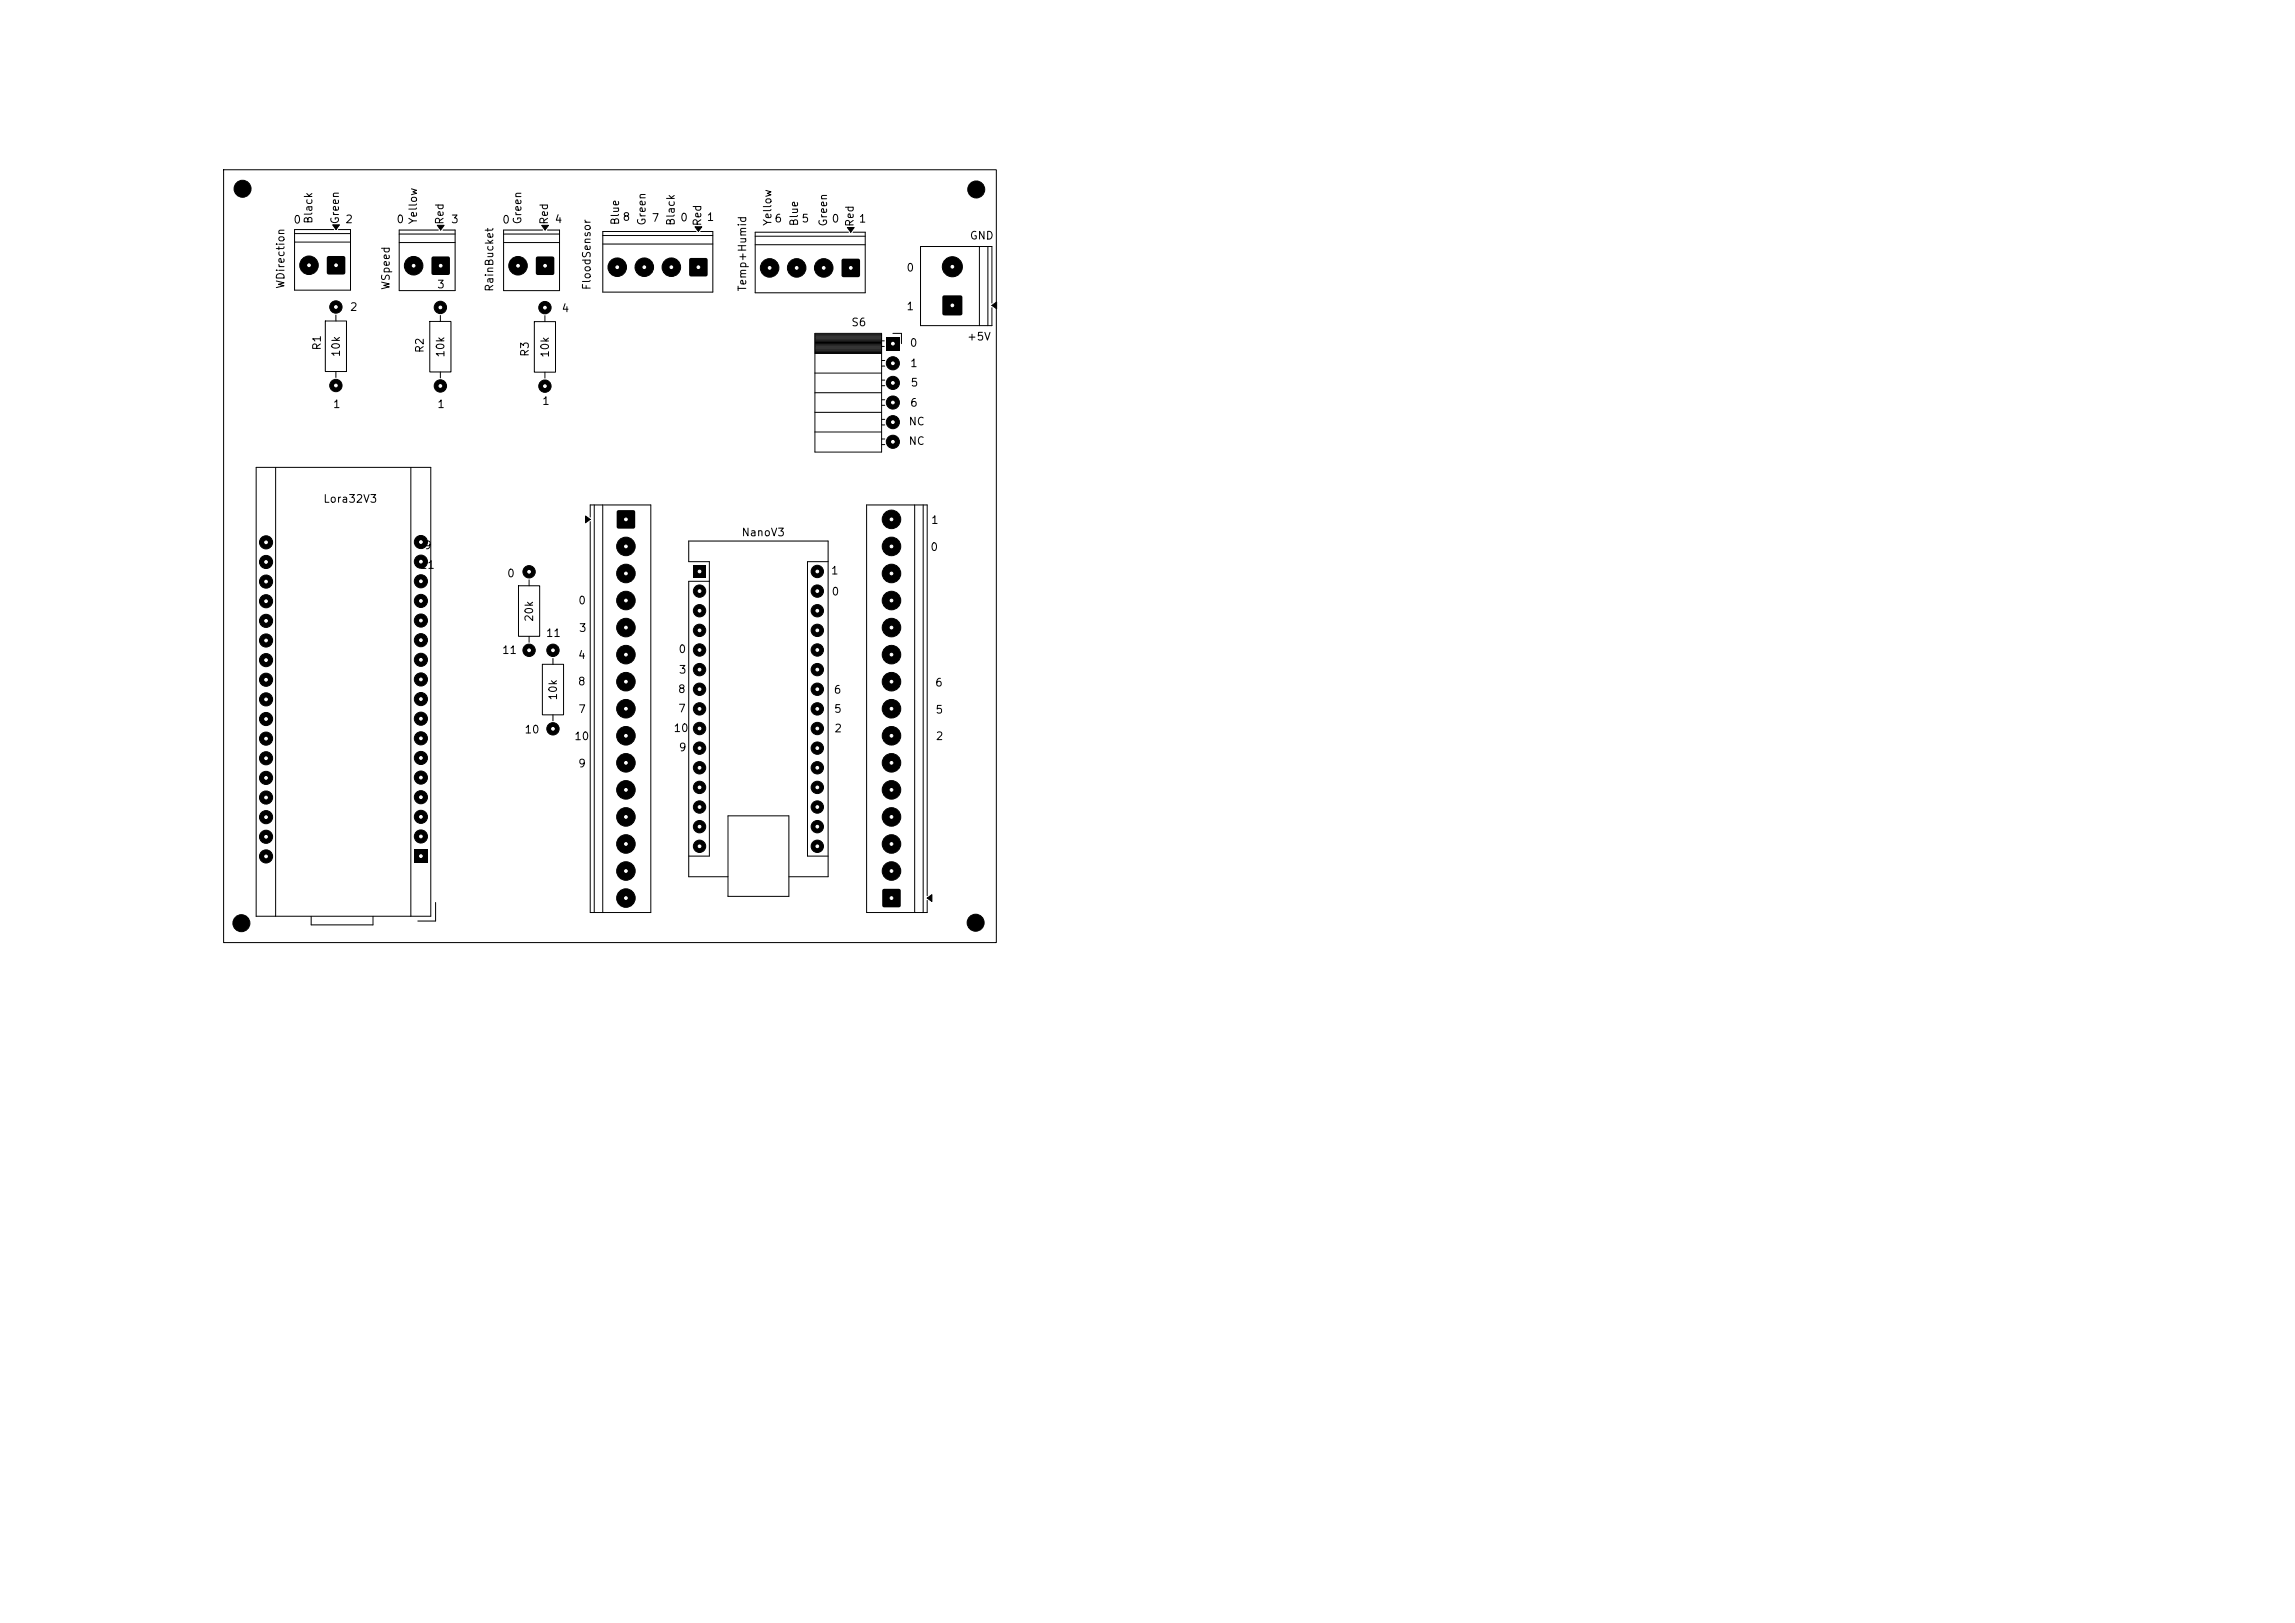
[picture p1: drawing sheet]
<svg xmlns="http://www.w3.org/2000/svg" width="297mm" height="210mm" viewBox="0 0 297 210" stroke-linecap="round" stroke-linejoin="round" font-family="sans-serif">
<defs><g id="words">
<g font-size="1">
<text x="37.9" y="29.2">0</text>
<text x="40.7" y="29" transform="rotate(-90 40.7 29)">Black</text>
<text x="44.1" y="29.1" transform="rotate(-90 44.1 29.1)">Green</text>
<text x="44.6" y="29.1">2</text>
<text x="51.2" y="29.1">0</text>
<text x="54.2" y="29.1" transform="rotate(-90 54.2 29.1)">Yellow</text>
<text x="57.6" y="29.2" transform="rotate(-90 57.6 29.2)">Red</text>
<text x="58.3" y="29.1">3</text>
<text x="64.9" y="29.2">0</text>
<text x="67.7" y="29.1" transform="rotate(-90 67.7 29.1)">Green</text>
<text x="71.2" y="29.2" transform="rotate(-90 71.2 29.2)">Red</text>
<text x="71.7" y="29.1">4</text>
<text x="80.4" y="29.2" transform="rotate(-90 80.4 29.2)">Blue</text>
<text x="80.5" y="28.8">8</text>
<text x="83.8" y="29.3" transform="rotate(-90 83.8 29.3)">Green</text>
<text x="84.3" y="28.9">7</text>
<text x="87.6" y="29.3" transform="rotate(-90 87.6 29.3)">Black</text>
<text x="87.9" y="28.9">0</text>
<text x="91" y="29.3" transform="rotate(-90 91 29.3)">Red</text>
<text x="91.4" y="28.8">1</text>
<text x="100.1" y="29.3" transform="rotate(-90 100.1 29.3)">Yellow</text>
<text x="100.1" y="29">6</text>
<text x="103.5" y="29.4" transform="rotate(-90 103.5 29.4)">Blue</text>
<text x="103.6" y="29">5</text>
<text x="107.3" y="29.4" transform="rotate(-90 107.3 29.4)">Green</text>
<text x="107.6" y="29">0</text>
<text x="110.7" y="29.4" transform="rotate(-90 110.7 29.4)">Red</text>
<text x="111.1" y="29">1</text>
<text x="117.2" y="35.4">0</text>
<text x="125.4" y="31.2">GND</text>
<text x="37.1" y="37.5" transform="rotate(-90 37.1 37.5)">WDirection</text>
<text x="45.2" y="40.5">2</text>
<text x="50.7" y="37.6" transform="rotate(-90 50.7 37.6)">WSpeed</text>
<text x="56.5" y="37.6">3</text>
<text x="64.1" y="37.8" transform="rotate(-90 64.1 37.8)">RainBucket</text>
<text x="72.6" y="40.6">4</text>
<text x="76.7" y="37.6" transform="rotate(-90 76.7 37.6)">FloodSensor</text>
<text x="96.8" y="37.8" transform="rotate(-90 96.8 37.8)">Temp+Humid</text>
<text x="117.2" y="40.4">1</text>
<text x="41.8" y="45.4" transform="rotate(-90 41.8 45.4)">R1</text>
<text x="44.2" y="46.3" transform="rotate(-90 44.2 46.3)">10k</text>
<text x="55.1" y="45.8" transform="rotate(-90 55.1 45.8)">R2</text>
<text x="57.8" y="46.3" transform="rotate(-90 57.8 46.3)">10k</text>
<text x="68.7" y="46.2" transform="rotate(-90 68.7 46.2)">R3</text>
<text x="71.3" y="46.4" transform="rotate(-90 71.3 46.4)">10k</text>
<text x="110.1" y="42.5">S6</text>
<text x="117.7" y="45.1">0</text>
<text x="117.7" y="47.7">1</text>
<text x="125.1" y="44.3">+5V</text>
<text x="43" y="53">1</text>
<text x="56.5" y="53">1</text>
<text x="70.1" y="52.6">1</text>
<text x="117.7" y="52.9">6</text>
<text x="117.8" y="50.3">5</text>
<text x="117.5" y="55.3">NC</text>
<text x="117.5" y="57.8">NC</text>
<text x="41.8" y="65.3">Lora32V3</text>
<text x="54.8" y="71.3">9</text>
<text x="95.9" y="69.6">NanoV3</text>
<text x="120.3" y="71.5">0</text>
<text x="120.4" y="68">1</text>
<text x="54.3" y="73.8">11</text>
<text x="65.5" y="74.9">0</text>
<text x="107.5" y="74.6">1</text>
<text x="107.5" y="77.3">0</text>
<text x="69.2" y="80.5" transform="rotate(-90 69.2 80.5)">20k</text>
<text x="70.6" y="82.7">11</text>
<text x="74.8" y="78.4">0</text>
<text x="74.8" y="82">3</text>
<text x="64.9" y="84.9">11</text>
<text x="74.7" y="88.9">8</text>
<text x="74.7" y="85.5">4</text>
<text x="87.7" y="89.9">8</text>
<text x="87.7" y="84.7">0</text>
<text x="87.8" y="87.4">3</text>
<text x="107.8" y="90">6</text>
<text x="120.9" y="89.1">6</text>
<text x="67.8" y="95.1">10</text>
<text x="72.3" y="90.7" transform="rotate(-90 72.3 90.7)">10k</text>
<text x="74.8" y="92.5">7</text>
<text x="87.1" y="95">10</text>
<text x="87.7" y="92.4">7</text>
<text x="107.9" y="92.5">5</text>
<text x="107.9" y="95">2</text>
<text x="121" y="92.6">5</text>
<text x="74.2" y="96">10</text>
<text x="74.8" y="99.5">9</text>
<text x="87.8" y="97.5">9</text>
<text x="121" y="96">2</text>
<text x="34.1" y="106.5">0</text>
<text x="34" y="111.7">1</text>
<text x="54" y="109.1">0</text>
</g>
</g></defs>
<g fill="none" stroke="#000" stroke-width=".13">
<path d="M28.9 22h100v100h-100zM38.1 30.2h7.3M38.1 31.3h7.3M43 29.1h.9l-.4 .6zM43.2 29.7h-5.1v7.8h7.3v-7.8h-1.6M51.7 30.3h7.2M51.7 31.4h7.2M56.6 29.2h.9l-.5 .6zM56.7 29.8h-5v7.8h7.2v-7.8h-1.6M65.2 30.3h7.2M65.2 31.4h7.2M70.1 29.2h.9l-.5 .6z"/>
<path d="M70.2 29.8h-5v7.8h7.2v-7.8h-1.6M78 30.5h14.3M78 31.6h14.3M89.9 29.3h.9l-.4 .7zM90.1 30h-12.1v7.8h14.3v-7.8h-1.6M97.7 30.6h14.3M97.7 31.7h14.3M109.7 29.4h.8l-.4 .6zM109.8 30h-12.1v7.9h14.3v-7.9h-1.6M126.7 31.9v10.2M127.8 31.9v10.2M128.4 39.2v-7.3h-9.3v10.2h9.3v-2.3"/>
<path d="M128.4 39.5l.6-.4v.9zM42.1 41.5h2.7v6.6h-2.7zM43.5 40.8v.7M43.5 48.1v.7M55.6 41.6h2.8v6.5h-2.8zM57 40.8v.8M57 48.1v.8M69.1 41.6h2.8v6.6h-2.8zM70.5 40.8v.8M70.5 48.2v.7M105.5 43.1h8.6v15.4h-8.6zM105.5 43.3h8.6"/>
<path d="M105.5 43.4h8.6M105.5 43.5h8.6M105.5 43.6h8.6M105.5 43.7h8.6M105.5 43.8h8.6M105.5 44h8.6M105.5 44.1h8.9M105.5 44.2h8.6M105.5 44.3h8.6M105.5 44.4h8.6M105.5 44.6h8.6M105.5 44.7h8.6"/>
<path d="M105.5 44.8h8.6M105.5 44.9h8.6M105.5 45h8.6M105.5 45.1h8.6M105.5 45.3h8.6M105.5 45.4h8.6M105.5 45.5h8.6M105.5 45.6h8.6M105.5 45.7h8.6M105.5 48.3h8.6M105.5 50.8h8.6M105.5 53.4h8.6"/>
<path d="M105.5 55.9h8.6M114.1 44.8h.3M114.1 46.6h.4M114.1 47.4h.4M114.1 49.2h.4M114.1 49.9h.4M114.1 51.7h.4M114.1 52.4h.4M114.1 54.3h.4M114.1 55h.4M114.1 56.8h.4M114.1 57.5h.4"/>
<path d="M115.5 43.1h1.2v1.4M35.7 60.5v58.1M53.2 60.5v58.1M67.1 75.8h2.7v6.5h-2.7zM68.5 75v.8M75.8 66.8l.6 .4-.6 .4zM76.4 66.9v-1.6h7.8v52.8h-7.8v-50.6M76.9 65.3v52.8M78 65.3v52.8M91.8 75.2h-2.7v38.2h5.1M107.2 72.7h-2.7v38.1h2.7M118.4 65.3v52.8"/>
<path d="M119.5 65.3v52.8M68.5 82.3v.8M70.2 86h2.7v6.5h-2.7zM71.6 85.2v.8M71.6 92.5v.8M33.1 118.6h22.6v-58.1h-22.6v58.1M40.3 118.6v1.1h8v-1.1M56.4 116.8v2.4h-2.3M89.1 110.8h2.7v-38.1h-2.7v-2.7h18.1v43.4h-5.1M94.2 105.6h7.9v10.4h-7.9zM120 115.9v-50.6h-7.9v52.8h7.9v-1.6M120 116.2l.6-.4v.8z"/>
</g>
<g fill="#000">
<path d="M43 29.1h.9l-.4 .6zM42.4 33.2l.1-.1h1.9l.2 .1 .1 .2v1.9l-.1 .2h-.2h-1.9h-.1l-.1-.2v-1.9zM56.6 29.2h.9l-.5 .6zM55.9 33.3l.2-.1h1.9l.2 .1v.1v1.9v.2l-.2 .1h-1.9l-.2-.1-.1-.2v-1.9zM70.1 29.2h.9l-.5 .6zM69.4 33.3l.2-.1h1.9l.2 .1v.1v1.9v.2l-.2 .1h-1.9l-.2-.1-.1-.2v-1.9zM89.9 29.3h.9l-.4 .7zM89.3 33.4h.1h1.9h.2l.1 .2v1.9l-.1 .2-.2 .1h-1.9l-.1-.1-.1-.2v-1.9zM109.7 29.4h.8l-.4 .6zM109 33.5h.1h1.9h.2l.1 .2v1.9l-.1 .2-.2 .1h-1.9l-.1-.1-.1-.2v-1.9zM128.4 39.5l.6-.4v.9zM114.7 43.6h1.7v1.7h-1.7z"/>
<path d="M122 38.3l.2-.1h2.1l.2 .1v.2v2.1v.1l-.2 .1h-2.1l-.2-.1-.1-.1v-2.1zM75.8 66.8l.6 .4-.6 .4zM79.9 66.1l.2-.1h1.9l.1 .1 .1 .2v1.9l-.1 .1-.1 .1h-1.9l-.2-.1-.1-.1v-1.9zM89.7 73.1h1.6v1.6h-1.6zM53.6 109.9h1.7v1.7h-1.7zM114.2 115.1l.2-.1h1.9l.2 .1 .1 .2v1.9l-.1 .1-.2 .1h-1.9l-.2-.1v-.1v-1.9zM120 116.2l.6-.4v.8z"/>
</g>
<g fill="#000" stroke="#000" stroke-width=".13">
<circle cx="31.4" cy="24.4" r="1.1"/>
<circle cx="31.4" cy="24.4" r=".18"/>
<circle cx="40" cy="34.3" r="1.2"/>
<circle cx="43.5" cy="39.7" r=".8"/>
<circle cx="53.5" cy="34.4" r="1.2"/>
<circle cx="57" cy="39.8" r=".8"/>
<circle cx="67" cy="34.4" r="1.2"/>
<circle cx="70.5" cy="39.8" r=".8"/>
<circle cx="79.9" cy="34.6" r="1.2"/>
<circle cx="83.4" cy="34.6" r="1.2"/>
<circle cx="86.9" cy="34.6" r="1.2"/>
<circle cx="99.6" cy="34.7" r="1.2"/>
<circle cx="103.1" cy="34.7" r="1.2"/>
<circle cx="106.6" cy="34.7" r="1.2"/>
<circle cx="123.2" cy="34.5" r="1.3"/>
<circle cx="126.3" cy="24.5" r="1.1"/>
<circle cx="126.3" cy="24.5" r=".18"/>
<circle cx="43.5" cy="49.9" r=".8"/>
<circle cx="57" cy="49.9" r=".8"/>
<circle cx="70.5" cy="50" r=".8"/>
<circle cx="115.5" cy="47" r=".85"/>
<circle cx="115.5" cy="57.2" r=".85"/>
<circle cx="115.5" cy="49.5" r=".85"/>
<circle cx="115.5" cy="52.1" r=".85"/>
<circle cx="115.5" cy="54.6" r=".85"/>
<circle cx="34.4" cy="77.8" r=".85"/>
<circle cx="34.4" cy="72.7" r=".85"/>
<circle cx="34.4" cy="75.3" r=".85"/>
<circle cx="34.4" cy="70.2" r=".85"/>
<circle cx="54.5" cy="72.7" r=".85"/>
<circle cx="54.5" cy="70.1" r=".85"/>
<circle cx="54.5" cy="75.2" r=".85"/>
<circle cx="54.5" cy="77.8" r=".85"/>
<circle cx="68.5" cy="74" r=".8"/>
<circle cx="81" cy="70.7" r="1.2"/>
<circle cx="81" cy="74.2" r="1.2"/>
<circle cx="81" cy="77.7" r="1.2"/>
<circle cx="90.5" cy="79" r=".8"/>
<circle cx="90.5" cy="76.5" r=".8"/>
<circle cx="105.8" cy="76.5" r=".8"/>
<circle cx="105.8" cy="79" r=".8"/>
<circle cx="105.8" cy="73.9" r=".8"/>
<circle cx="115.4" cy="70.7" r="1.2"/>
<circle cx="115.4" cy="74.2" r="1.2"/>
<circle cx="115.4" cy="67.2" r="1.2"/>
<circle cx="115.4" cy="77.7" r="1.2"/>
<circle cx="34.4" cy="85.4" r=".85"/>
<circle cx="34.4" cy="98.1" r=".85"/>
<circle cx="34.4" cy="88" r=".85"/>
<circle cx="34.4" cy="93" r=".85"/>
<circle cx="34.4" cy="95.6" r=".85"/>
<circle cx="34.4" cy="90.5" r=".85"/>
<circle cx="34.4" cy="80.3" r=".85"/>
<circle cx="34.4" cy="82.9" r=".85"/>
<circle cx="54.5" cy="80.3" r=".85"/>
<circle cx="54.5" cy="93" r=".85"/>
<circle cx="54.5" cy="85.4" r=".85"/>
<circle cx="54.5" cy="82.8" r=".85"/>
<circle cx="54.5" cy="87.9" r=".85"/>
<circle cx="54.5" cy="98.1" r=".85"/>
<circle cx="54.5" cy="90.5" r=".85"/>
<circle cx="54.5" cy="95.5" r=".85"/>
<circle cx="68.5" cy="84.1" r=".8"/>
<circle cx="71.6" cy="94.3" r=".8"/>
<circle cx="71.6" cy="84.1" r=".8"/>
<circle cx="81" cy="81.2" r="1.2"/>
<circle cx="81" cy="98.7" r="1.2"/>
<circle cx="81" cy="84.7" r="1.2"/>
<circle cx="81" cy="91.7" r="1.2"/>
<circle cx="81" cy="95.2" r="1.2"/>
<circle cx="81" cy="88.2" r="1.2"/>
<circle cx="90.5" cy="94.3" r=".8"/>
<circle cx="90.5" cy="96.8" r=".8"/>
<circle cx="90.5" cy="99.3" r=".8"/>
<circle cx="90.5" cy="81.6" r=".8"/>
<circle cx="90.5" cy="86.6" r=".8"/>
<circle cx="90.5" cy="91.7" r=".8"/>
<circle cx="90.5" cy="84.1" r=".8"/>
<circle cx="90.5" cy="89.2" r=".8"/>
<circle cx="105.8" cy="96.8" r=".8"/>
<circle cx="105.8" cy="86.6" r=".8"/>
<circle cx="105.8" cy="94.3" r=".8"/>
<circle cx="105.8" cy="89.2" r=".8"/>
<circle cx="105.8" cy="91.7" r=".8"/>
<circle cx="105.8" cy="81.6" r=".8"/>
<circle cx="105.8" cy="84.1" r=".8"/>
<circle cx="105.8" cy="99.3" r=".8"/>
<circle cx="115.4" cy="81.2" r="1.2"/>
<circle cx="115.4" cy="98.7" r="1.2"/>
<circle cx="115.4" cy="84.7" r="1.2"/>
<circle cx="115.4" cy="91.7" r="1.2"/>
<circle cx="115.4" cy="95.2" r="1.2"/>
<circle cx="115.4" cy="88.2" r="1.2"/>
<circle cx="31.2" cy="119.5" r=".17"/>
<circle cx="31.2" cy="119.5" r="1.1"/>
<circle cx="34.4" cy="105.7" r=".85"/>
<circle cx="34.4" cy="110.8" r=".85"/>
<circle cx="34.4" cy="100.7" r=".85"/>
<circle cx="34.4" cy="103.2" r=".85"/>
<circle cx="34.4" cy="108.3" r=".85"/>
<circle cx="54.5" cy="108.2" r=".85"/>
<circle cx="54.5" cy="105.7" r=".85"/>
<circle cx="54.5" cy="100.6" r=".85"/>
<circle cx="54.5" cy="103.2" r=".85"/>
<circle cx="81" cy="116.2" r="1.2"/>
<circle cx="81" cy="112.7" r="1.2"/>
<circle cx="81" cy="105.7" r="1.2"/>
<circle cx="81" cy="109.2" r="1.2"/>
<circle cx="81" cy="102.2" r="1.2"/>
<circle cx="90.5" cy="107" r=".8"/>
<circle cx="90.5" cy="101.9" r=".8"/>
<circle cx="90.5" cy="104.4" r=".8"/>
<circle cx="90.5" cy="109.5" r=".8"/>
<circle cx="105.8" cy="101.9" r=".8"/>
<circle cx="105.8" cy="104.4" r=".8"/>
<circle cx="105.8" cy="109.5" r=".8"/>
<circle cx="105.8" cy="107" r=".8"/>
<circle cx="115.4" cy="112.7" r="1.2"/>
<circle cx="115.4" cy="105.7" r="1.2"/>
<circle cx="115.4" cy="109.2" r="1.2"/>
<circle cx="115.4" cy="102.2" r="1.2"/>
<circle cx="126.3" cy="119.4" r="1.1"/>
<circle cx="126.3" cy="119.4" r=".17"/>
</g>
<g fill="#fff" stroke="#fff" stroke-width=".13">
<circle cx="54.5" cy="103.2" r=".17"/>
<circle cx="54.5" cy="93" r=".17"/>
<circle cx="54.5" cy="85.4" r=".17"/>
<circle cx="54.5" cy="110.8" r=".17"/>
<circle cx="54.5" cy="87.9" r=".17"/>
<circle cx="54.5" cy="72.7" r=".17"/>
<circle cx="54.5" cy="80.3" r=".17"/>
<circle cx="54.5" cy="82.8" r=".17"/>
<circle cx="54.5" cy="75.2" r=".17"/>
<circle cx="54.5" cy="105.7" r=".17"/>
<circle cx="54.5" cy="108.2" r=".17"/>
<circle cx="54.5" cy="100.6" r=".17"/>
<circle cx="54.5" cy="98.1" r=".17"/>
<circle cx="54.5" cy="95.5" r=".17"/>
<circle cx="54.5" cy="77.8" r=".17"/>
<circle cx="54.5" cy="90.5" r=".17"/>
<circle cx="54.5" cy="70.1" r=".17"/>
<circle cx="34.4" cy="90.5" r=".18"/>
<circle cx="34.4" cy="77.8" r=".18"/>
<circle cx="34.4" cy="75.3" r=".18"/>
<circle cx="34.4" cy="105.7" r=".18"/>
<circle cx="34.4" cy="82.9" r=".18"/>
<circle cx="34.4" cy="100.7" r=".18"/>
<circle cx="34.4" cy="103.2" r=".18"/>
<circle cx="34.4" cy="72.7" r=".18"/>
<circle cx="34.4" cy="95.6" r=".18"/>
<circle cx="34.4" cy="110.8" r=".18"/>
<circle cx="34.4" cy="93" r=".18"/>
<circle cx="34.4" cy="108.3" r=".18"/>
<circle cx="34.4" cy="88" r=".18"/>
<circle cx="34.4" cy="85.4" r=".18"/>
<circle cx="34.4" cy="98.1" r=".18"/>
<circle cx="34.4" cy="80.3" r=".18"/>
<circle cx="34.4" cy="70.2" r=".18"/>
<circle cx="123.2" cy="39.5" r=".18"/>
<circle cx="123.2" cy="34.5" r=".18"/>
<circle cx="81" cy="67.2" r=".17"/>
<circle cx="81" cy="70.7" r=".17"/>
<circle cx="81" cy="74.2" r=".17"/>
<circle cx="81" cy="77.7" r=".17"/>
<circle cx="81" cy="81.2" r=".17"/>
<circle cx="81" cy="84.7" r=".17"/>
<circle cx="81" cy="88.2" r=".17"/>
<circle cx="81" cy="91.7" r=".17"/>
<circle cx="81" cy="95.2" r=".17"/>
<circle cx="81" cy="98.7" r=".17"/>
<circle cx="81" cy="102.2" r=".17"/>
<circle cx="81" cy="105.7" r=".17"/>
<circle cx="81" cy="109.2" r=".17"/>
<circle cx="81" cy="112.7" r=".17"/>
<circle cx="81" cy="116.2" r=".17"/>
<circle cx="110.1" cy="34.7" r=".17"/>
<circle cx="106.6" cy="34.7" r=".17"/>
<circle cx="103.1" cy="34.7" r=".17"/>
<circle cx="99.6" cy="34.7" r=".17"/>
<circle cx="57" cy="39.8" r=".17"/>
<circle cx="57" cy="49.9" r=".17"/>
<circle cx="70.5" cy="39.8" r=".17"/>
<circle cx="70.5" cy="50" r=".17"/>
<circle cx="70.5" cy="34.4" r=".17"/>
<circle cx="67" cy="34.4" r=".17"/>
<circle cx="68.5" cy="74" r=".18"/>
<circle cx="68.5" cy="84.1" r=".18"/>
<circle cx="90.4" cy="34.6" r=".17"/>
<circle cx="86.9" cy="34.6" r=".17"/>
<circle cx="83.4" cy="34.6" r=".17"/>
<circle cx="79.9" cy="34.6" r=".17"/>
<circle cx="43.5" cy="34.3" r=".18"/>
<circle cx="40" cy="34.3" r=".17"/>
<circle cx="71.6" cy="84.1" r=".18"/>
<circle cx="71.6" cy="94.3" r=".18"/>
<circle cx="57" cy="34.4" r=".17"/>
<circle cx="53.5" cy="34.4" r=".17"/>
<circle cx="115.4" cy="116.2" r=".17"/>
<circle cx="115.4" cy="112.7" r=".18"/>
<circle cx="115.4" cy="109.2" r=".17"/>
<circle cx="115.4" cy="105.7" r=".18"/>
<circle cx="115.4" cy="102.2" r=".17"/>
<circle cx="115.4" cy="98.7" r=".17"/>
<circle cx="115.4" cy="95.2" r=".17"/>
<circle cx="115.4" cy="91.7" r=".17"/>
<circle cx="115.4" cy="88.2" r=".17"/>
<circle cx="115.4" cy="84.7" r=".17"/>
<circle cx="115.4" cy="81.2" r=".17"/>
<circle cx="115.4" cy="77.7" r=".17"/>
<circle cx="115.4" cy="74.2" r=".17"/>
<circle cx="115.4" cy="70.7" r=".17"/>
<circle cx="115.4" cy="67.2" r=".17"/>
<circle cx="90.5" cy="73.9" r=".17"/>
<circle cx="90.5" cy="76.5" r=".17"/>
<circle cx="90.5" cy="79" r=".17"/>
<circle cx="90.5" cy="81.6" r=".17"/>
<circle cx="90.5" cy="84.1" r=".17"/>
<circle cx="90.5" cy="86.6" r=".17"/>
<circle cx="90.5" cy="89.2" r=".17"/>
<circle cx="90.5" cy="91.7" r=".17"/>
<circle cx="90.5" cy="94.3" r=".17"/>
<circle cx="90.5" cy="96.8" r=".17"/>
<circle cx="90.5" cy="99.3" r=".17"/>
<circle cx="90.5" cy="101.9" r=".17"/>
<circle cx="90.5" cy="104.4" r=".17"/>
<circle cx="90.5" cy="107" r=".17"/>
<circle cx="90.5" cy="109.5" r=".17"/>
<circle cx="105.8" cy="109.5" r=".17"/>
<circle cx="105.8" cy="107" r=".17"/>
<circle cx="105.8" cy="104.4" r=".17"/>
<circle cx="105.8" cy="101.9" r=".17"/>
<circle cx="105.8" cy="99.3" r=".17"/>
<circle cx="105.8" cy="96.8" r=".17"/>
<circle cx="105.8" cy="94.3" r=".17"/>
<circle cx="105.8" cy="91.7" r=".17"/>
<circle cx="105.8" cy="89.2" r=".17"/>
<circle cx="105.8" cy="86.6" r=".17"/>
<circle cx="105.8" cy="84.1" r=".17"/>
<circle cx="105.8" cy="81.6" r=".17"/>
<circle cx="105.8" cy="79" r=".17"/>
<circle cx="105.8" cy="76.5" r=".17"/>
<circle cx="105.8" cy="73.9" r=".17"/>
<circle cx="43.5" cy="39.7" r=".17"/>
<circle cx="43.5" cy="49.9" r=".17"/>
<circle cx="115.5" cy="47" r=".17"/>
<circle cx="115.5" cy="44.5" r=".17"/>
<circle cx="115.5" cy="49.5" r=".17"/>
<circle cx="115.5" cy="52.1" r=".17"/>
<circle cx="115.5" cy="54.6" r=".17"/>
<circle cx="115.5" cy="57.2" r=".17"/>
</g>
<use href="#words"/>
</svg>
